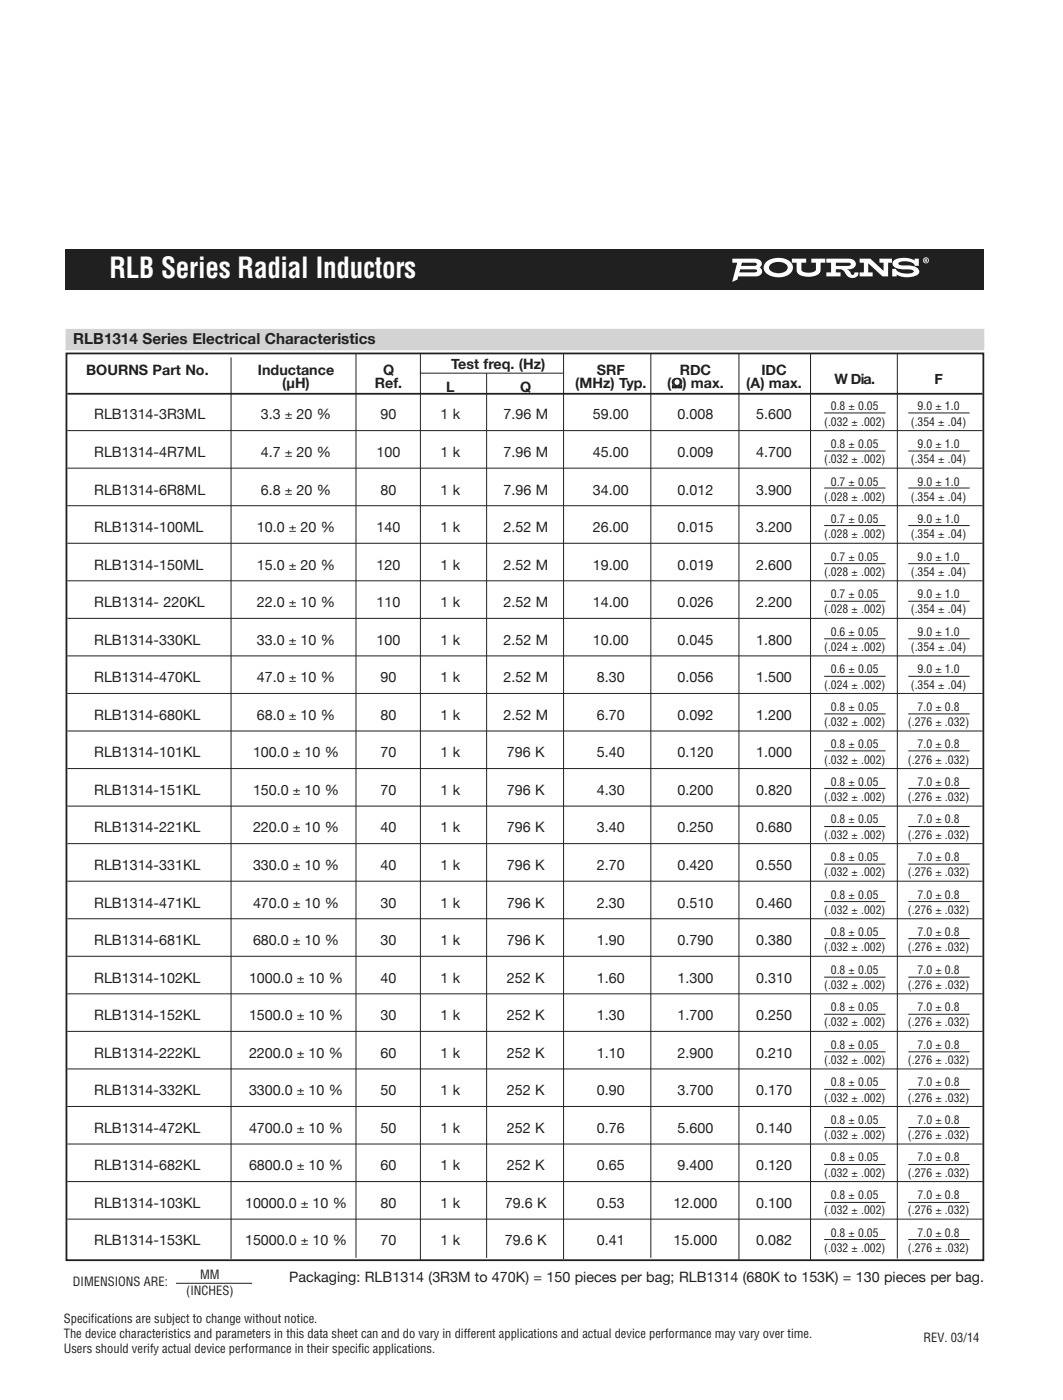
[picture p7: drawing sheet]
<svg xmlns="http://www.w3.org/2000/svg" width="210mm" height="276mm" viewBox="0 0 210 276" stroke-linecap="round" stroke-linejoin="round" font-family="sans-serif">
<defs><g id="words">
<text font-size="5.6" fill="#fff" x="21.6" y="54.8">RLB Series Radial Inductors</text>
<text font-size="3" fill="#231f20" x="14.4" y="67.8">RLB1314 Series Electrical Characteristics</text>
<g font-size="2.8" fill="#231f20">
<text x="17" y="73.9">BOURNS Part No.</text>
<text x="50.8" y="73.9">Inductance</text>
<text x="55.7" y="76.6">(µH)</text>
<text x="73.9" y="76.6">Ref.</text>
<text x="75.5" y="73.9">Q</text>
<text x="87.9" y="77.3">L</text>
<text x="88.9" y="72.9">Test freq. (Hz)</text>
<text x="102.6" y="77.3">Q</text>
<text x="113.4" y="76.6">(MHz) Typ.</text>
<text x="117.7" y="73.9">SRF</text>
<text x="131.5" y="76.6">(Ω) max.</text>
<text x="134" y="73.9">RDC</text>
<text x="147.1" y="76.6">(A) max.</text>
<text x="150.1" y="73.9">IDC</text>
<text x="164.5" y="75.7">W Dia.</text>
<text x="184.2" y="75.7">F</text>
<text x="18.6" y="82.8">RLB1314-3R3ML</text>
<text x="51.4" y="82.8">3.3 ± 20 %</text>
<text x="75" y="82.8">90</text>
<text x="86.8" y="82.8">1 k</text>
<text x="99.3" y="82.8">7.96 M</text>
<text x="116.9" y="82.8">59.00</text>
<text x="133.6" y="82.8">0.008</text>
<text x="149.1" y="82.8">5.600</text>
<text x="18.6" y="90.2">RLB1314-4R7ML</text>
<text x="51.4" y="90.2">4.7 ± 20 %</text>
<text x="74.2" y="90.2">100</text>
<text x="86.8" y="90.2">1 k</text>
<text x="99.3" y="90.2">7.96 M</text>
<text x="116.9" y="90.2">45.00</text>
<text x="133.6" y="90.2">0.009</text>
<text x="149.1" y="90.2">4.700</text>
<text x="18.6" y="97.6">RLB1314-6R8ML</text>
<text x="51.4" y="97.6">6.8 ± 20 %</text>
<text x="75" y="97.6">80</text>
<text x="86.8" y="97.6">1 k</text>
<text x="99.3" y="97.6">7.96 M</text>
<text x="116.9" y="97.6">34.00</text>
<text x="133.6" y="97.6">0.012</text>
<text x="149.1" y="97.6">3.900</text>
<text x="18.6" y="105">RLB1314-100ML</text>
<text x="50.7" y="105">10.0 ± 20 %</text>
<text x="74.2" y="105">140</text>
<text x="86.8" y="105">1 k</text>
<text x="99.3" y="105">2.52 M</text>
<text x="116.9" y="105">26.00</text>
<text x="133.6" y="105">0.015</text>
<text x="149.1" y="105">3.200</text>
<text x="18.6" y="112.4">RLB1314-150ML</text>
<text x="50.7" y="112.4">15.0 ± 20 %</text>
<text x="74.2" y="112.4">120</text>
<text x="86.8" y="112.4">1 k</text>
<text x="99.3" y="112.4">2.52 M</text>
<text x="116.9" y="112.4">19.00</text>
<text x="133.6" y="112.4">0.019</text>
<text x="149.1" y="112.4">2.600</text>
<text x="18.6" y="119.8">RLB1314- 220KL</text>
<text x="50.7" y="119.8">22.0 ± 10 %</text>
<text x="74.2" y="119.8">110</text>
<text x="86.8" y="119.8">1 k</text>
<text x="99.3" y="119.8">2.52 M</text>
<text x="116.9" y="119.8">14.00</text>
<text x="133.6" y="119.8">0.026</text>
<text x="149.1" y="119.8">2.200</text>
<text x="18.6" y="127.2">RLB1314-330KL</text>
<text x="50.7" y="127.2">33.0 ± 10 %</text>
<text x="74.2" y="127.2">100</text>
<text x="86.8" y="127.2">1 k</text>
<text x="99.3" y="127.2">2.52 M</text>
<text x="116.9" y="127.2">10.00</text>
<text x="133.6" y="127.2">0.045</text>
<text x="149.1" y="127.2">1.800</text>
<text x="18.6" y="134.6">RLB1314-470KL</text>
<text x="50.7" y="134.6">47.0 ± 10 %</text>
<text x="75" y="134.6">90</text>
<text x="86.8" y="134.6">1 k</text>
<text x="99.3" y="134.6">2.52 M</text>
<text x="117.7" y="134.6">8.30</text>
<text x="133.6" y="134.6">0.056</text>
<text x="149.1" y="134.6">1.500</text>
<text x="18.6" y="142">RLB1314-680KL</text>
<text x="50.7" y="142">68.0 ± 10 %</text>
<text x="75" y="142">80</text>
<text x="86.8" y="142">1 k</text>
<text x="99.3" y="142">2.52 M</text>
<text x="117.7" y="142">6.70</text>
<text x="133.6" y="142">0.092</text>
<text x="149.1" y="142">1.200</text>
<text x="18.6" y="149.4">RLB1314-101KL</text>
<text x="49.9" y="149.4">100.0 ± 10 %</text>
<text x="75" y="149.4">70</text>
<text x="86.8" y="149.4">1 k</text>
<text x="99.9" y="149.4">796 K</text>
<text x="117.7" y="149.4">5.40</text>
<text x="133.6" y="149.4">0.120</text>
<text x="149.1" y="149.4">1.000</text>
<text x="18.6" y="156.8">RLB1314-151KL</text>
<text x="49.9" y="156.8">150.0 ± 10 %</text>
<text x="75" y="156.8">70</text>
<text x="86.8" y="156.8">1 k</text>
<text x="99.9" y="156.8">796 K</text>
<text x="117.7" y="156.8">4.30</text>
<text x="133.6" y="156.8">0.200</text>
<text x="149.1" y="156.8">0.820</text>
<text x="18.6" y="164.2">RLB1314-221KL</text>
<text x="49.9" y="164.2">220.0 ± 10 %</text>
<text x="75" y="164.2">40</text>
<text x="86.8" y="164.2">1 k</text>
<text x="99.9" y="164.2">796 K</text>
<text x="117.7" y="164.2">3.40</text>
<text x="133.6" y="164.2">0.250</text>
<text x="149.1" y="164.2">0.680</text>
<text x="18.6" y="171.7">RLB1314-331KL</text>
<text x="49.9" y="171.7">330.0 ± 10 %</text>
<text x="75" y="171.7">40</text>
<text x="86.8" y="171.7">1 k</text>
<text x="99.9" y="171.7">796 K</text>
<text x="117.7" y="171.7">2.70</text>
<text x="133.6" y="171.7">0.420</text>
<text x="149.1" y="171.7">0.550</text>
<text x="18.6" y="179.1">RLB1314-471KL</text>
<text x="49.9" y="179.1">470.0 ± 10 %</text>
<text x="75" y="179.1">30</text>
<text x="86.8" y="179.1">1 k</text>
<text x="99.9" y="179.1">796 K</text>
<text x="117.7" y="179.1">2.30</text>
<text x="133.6" y="179.1">0.510</text>
<text x="149.1" y="179.1">0.460</text>
<text x="18.6" y="186.5">RLB1314-681KL</text>
<text x="49.9" y="186.5">680.0 ± 10 %</text>
<text x="75" y="186.5">30</text>
<text x="86.8" y="186.5">1 k</text>
<text x="99.9" y="186.5">796 K</text>
<text x="117.7" y="186.5">1.90</text>
<text x="133.6" y="186.5">0.790</text>
<text x="149.1" y="186.5">0.380</text>
<text x="18.6" y="193.9">RLB1314-102KL</text>
<text x="49.1" y="193.9">1000.0 ± 10 %</text>
<text x="75" y="193.9">40</text>
<text x="86.8" y="193.9">1 k</text>
<text x="99.9" y="193.9">252 K</text>
<text x="117.7" y="193.9">1.60</text>
<text x="133.6" y="193.9">1.300</text>
<text x="149.1" y="193.9">0.310</text>
<text x="18.6" y="201.3">RLB1314-152KL</text>
<text x="49.1" y="201.3">1500.0 ± 10 %</text>
<text x="75" y="201.3">30</text>
<text x="86.8" y="201.3">1 k</text>
<text x="99.9" y="201.3">252 K</text>
<text x="117.7" y="201.3">1.30</text>
<text x="133.6" y="201.3">1.700</text>
<text x="149.1" y="201.3">0.250</text>
<text x="18.6" y="208.7">RLB1314-222KL</text>
<text x="49.1" y="208.7">2200.0 ± 10 %</text>
<text x="75" y="208.7">60</text>
<text x="86.8" y="208.7">1 k</text>
<text x="99.9" y="208.7">252 K</text>
<text x="117.7" y="208.7">1.10</text>
<text x="133.6" y="208.7">2.900</text>
<text x="149.1" y="208.7">0.210</text>
<text x="18.6" y="216.1">RLB1314-332KL</text>
<text x="49.1" y="216.1">3300.0 ± 10 %</text>
<text x="75" y="216.1">50</text>
<text x="86.8" y="216.1">1 k</text>
<text x="99.9" y="216.1">252 K</text>
<text x="117.7" y="216.1">0.90</text>
<text x="133.6" y="216.1">3.700</text>
<text x="149.1" y="216.1">0.170</text>
<text x="18.6" y="223.5">RLB1314-472KL</text>
<text x="49.1" y="223.5">4700.0 ± 10 %</text>
<text x="75" y="223.5">50</text>
<text x="86.8" y="223.5">1 k</text>
<text x="99.9" y="223.5">252 K</text>
<text x="117.7" y="223.5">0.76</text>
<text x="133.6" y="223.5">5.600</text>
<text x="149.1" y="223.5">0.140</text>
<text x="18.6" y="230.9">RLB1314-682KL</text>
<text x="49.1" y="230.9">6800.0 ± 10 %</text>
<text x="75" y="230.9">60</text>
<text x="86.8" y="230.9">1 k</text>
<text x="99.9" y="230.9">252 K</text>
<text x="117.7" y="230.9">0.65</text>
<text x="133.6" y="230.9">9.400</text>
<text x="149.1" y="230.9">0.120</text>
<text x="18.6" y="238.3">RLB1314-103KL</text>
<text x="48.3" y="238.3">10000.0 ± 10 %</text>
<text x="75" y="238.3">80</text>
<text x="86.8" y="238.3">1 k</text>
<text x="99.5" y="238.3">79.6 K</text>
<text x="117.7" y="238.3">0.53</text>
<text x="132.8" y="238.3">12.000</text>
<text x="149.1" y="238.3">0.100</text>
<text x="18.6" y="245.7">RLB1314-153KL</text>
<text x="48.3" y="245.7">15000.0 ± 10 %</text>
<text x="75" y="245.7">70</text>
<text x="86.8" y="245.7">1 k</text>
<text x="99.5" y="245.7">79.6 K</text>
<text x="117.7" y="245.7">0.41</text>
<text x="132.8" y="245.7">15.000</text>
<text x="149.1" y="245.7">0.082</text>
<text x="57" y="253">Packaging: RLB1314 (3R3M to 470K) = 150 pieces per bag; RLB1314 (680K to 153K) = 130 pieces per bag.</text>
</g>
<g font-size="2.5" fill="#231f20">
<text x="14.4" y="253.7">DIMENSIONS ARE:</text>
<text x="36.7" y="255.6">(INCHES)</text>
<text x="39.4" y="252.3">MM</text>
<text x="12.6" y="261.1">Specifications are subject to change without notice.</text>
<text x="12.6" y="264.1">The device characteristics and parameters in this data sheet can and do vary in different applications and actual device performance may vary over time.</text>
<text x="12.6" y="267">Users should verify actual device performance in their specific applications.</text>
<text x="182.1" y="264.7">REV. 03/14</text>
</g>
<g font-size="2.3" fill="#231f20">
<text x="162.5" y="84">(.032 ± .002)</text>
<text x="163.8" y="81">0.8 ± 0.05</text>
<text x="179.6" y="84">(.354 ± .04)</text>
<text x="180.9" y="81">9.0 ± 1.0</text>
<text x="163.8" y="88.4">0.8 ± 0.05</text>
<text x="180.9" y="88.4">9.0 ± 1.0</text>
<text x="162.5" y="91.4">(.032 ± .002)</text>
<text x="163.8" y="95.8">0.7 ± 0.05</text>
<text x="179.6" y="91.4">(.354 ± .04)</text>
<text x="180.9" y="95.8">9.0 ± 1.0</text>
<text x="162.5" y="98.8">(.028 ± .002)</text>
<text x="179.6" y="98.8">(.354 ± .04)</text>
<text x="162.5" y="106.2">(.028 ± .002)</text>
<text x="163.8" y="103.2">0.7 ± 0.05</text>
<text x="179.6" y="106.2">(.354 ± .04)</text>
<text x="180.9" y="103.2">9.0 ± 1.0</text>
<text x="162.5" y="113.6">(.028 ± .002)</text>
<text x="163.8" y="110.6">0.7 ± 0.05</text>
<text x="179.6" y="113.6">(.354 ± .04)</text>
<text x="180.9" y="110.6">9.0 ± 1.0</text>
<text x="163.8" y="118">0.7 ± 0.05</text>
<text x="180.9" y="118">9.0 ± 1.0</text>
<text x="162.5" y="121">(.028 ± .002)</text>
<text x="163.8" y="125.4">0.6 ± 0.05</text>
<text x="179.6" y="121">(.354 ± .04)</text>
<text x="180.9" y="125.4">9.0 ± 1.0</text>
<text x="162.5" y="128.4">(.024 ± .002)</text>
<text x="179.6" y="128.4">(.354 ± .04)</text>
<text x="162.5" y="135.8">(.024 ± .002)</text>
<text x="163.8" y="132.8">0.6 ± 0.05</text>
<text x="179.6" y="135.8">(.354 ± .04)</text>
<text x="180.9" y="132.8">9.0 ± 1.0</text>
<text x="162.5" y="143.3">(.032 ± .002)</text>
<text x="163.8" y="140.3">0.8 ± 0.05</text>
<text x="179" y="143.3">(.276 ± .032)</text>
<text x="180.9" y="140.3">7.0 ± 0.8</text>
<text x="163.8" y="147.7">0.8 ± 0.05</text>
<text x="180.9" y="147.7">7.0 ± 0.8</text>
<text x="162.5" y="150.7">(.032 ± .002)</text>
<text x="163.8" y="155.1">0.8 ± 0.05</text>
<text x="179" y="150.7">(.276 ± .032)</text>
<text x="180.9" y="155.1">7.0 ± 0.8</text>
<text x="162.5" y="158.1">(.032 ± .002)</text>
<text x="179" y="158.1">(.276 ± .032)</text>
<text x="162.5" y="165.5">(.032 ± .002)</text>
<text x="163.8" y="162.5">0.8 ± 0.05</text>
<text x="179" y="165.5">(.276 ± .032)</text>
<text x="180.9" y="162.5">7.0 ± 0.8</text>
<text x="162.5" y="172.9">(.032 ± .002)</text>
<text x="163.8" y="169.9">0.8 ± 0.05</text>
<text x="179" y="172.9">(.276 ± .032)</text>
<text x="180.9" y="169.9">7.0 ± 0.8</text>
<text x="163.8" y="177.3">0.8 ± 0.05</text>
<text x="180.9" y="177.3">7.0 ± 0.8</text>
<text x="162.5" y="180.3">(.032 ± .002)</text>
<text x="163.8" y="184.7">0.8 ± 0.05</text>
<text x="179" y="180.3">(.276 ± .032)</text>
<text x="180.9" y="184.7">7.0 ± 0.8</text>
<text x="162.5" y="187.7">(.032 ± .002)</text>
<text x="179" y="187.7">(.276 ± .032)</text>
<text x="162.5" y="195.1">(.032 ± .002)</text>
<text x="163.8" y="192.1">0.8 ± 0.05</text>
<text x="179" y="195.1">(.276 ± .032)</text>
<text x="180.9" y="192.1">7.0 ± 0.8</text>
<text x="162.5" y="202.5">(.032 ± .002)</text>
<text x="163.8" y="199.5">0.8 ± 0.05</text>
<text x="179" y="202.5">(.276 ± .032)</text>
<text x="180.9" y="199.5">7.0 ± 0.8</text>
<text x="162.5" y="209.9">(.032 ± .002)</text>
<text x="163.8" y="206.9">0.8 ± 0.05</text>
<text x="179" y="209.9">(.276 ± .032)</text>
<text x="180.9" y="206.9">7.0 ± 0.8</text>
<text x="163.8" y="214.3">0.8 ± 0.05</text>
<text x="180.9" y="214.3">7.0 ± 0.8</text>
<text x="162.5" y="217.3">(.032 ± .002)</text>
<text x="163.8" y="221.7">0.8 ± 0.05</text>
<text x="179" y="217.3">(.276 ± .032)</text>
<text x="180.9" y="221.7">7.0 ± 0.8</text>
<text x="162.5" y="224.7">(.032 ± .002)</text>
<text x="179" y="224.7">(.276 ± .032)</text>
<text x="162.5" y="232.2">(.032 ± .002)</text>
<text x="163.8" y="229.2">0.8 ± 0.05</text>
<text x="179" y="232.2">(.276 ± .032)</text>
<text x="180.9" y="229.2">7.0 ± 0.8</text>
<text x="162.5" y="239.6">(.032 ± .002)</text>
<text x="163.8" y="236.6">0.8 ± 0.05</text>
<text x="179" y="239.6">(.276 ± .032)</text>
<text x="180.9" y="236.6">7.0 ± 0.8</text>
<text x="163.8" y="244">0.8 ± 0.05</text>
<text x="180.9" y="244">7.0 ± 0.8</text>
<text x="162.5" y="247">(.032 ± .002)</text>
<text x="179" y="247">(.276 ± .032)</text>
</g>
</g></defs>
<!-- layer: Layer 1 -->
<path d="M12.9 49.2h181.1v7.9h-181.1z" fill="#231f20"/>
<path d="M12.9 67h181.1" fill="none" stroke="#d1d3d4" stroke-width="4.2" stroke-linecap="butt"/>
<path d="M13.1 69.7h180.8v178.9h-180.8zM13.3 77.7h180.4" fill="none" stroke="#231f20" stroke-width=".35"/>
<g fill="none" stroke="#231f20" stroke-width=".2">
<path d="M45.5 70.5v177.9M70.2 69.8v178.4M82.8 73.6h28.2M82.9 69.8v178.8M95.9 73.6v174.6M111.1 69.8v178.6M128.3 69.8v178.4M132.8 74.8a.92 .92 0 0 1 1.1-.1 .92 .92 0 0 1 .4 1l-.6 .4v.2h.5l.2-.3v.5h-.8v-.5a.65 .65 0 0 0 .4-1 .65 .65 0 0 0-1.1 0 .65 .65 0 0 0 .4 1v.5h-.7v-.5l.2 .3h.4v-.2a.72 .72 0 0 1-.6-.5 .72 .72 0 0 1 .2-.8zM145.7 69.8v178.8M159.8 69.8v178.8M176.9 69.8v178.5M13.3 85h180.4"/>
<path d="M13.3 92.4h180.4M13.3 99.8h180.4M162.5 81.5h12.1M162.5 89h12.1M162.5 96.3h12.1M179.1 81.5h12.1M179.1 89h12.1M179.1 96.3h12.1M13.3 107.2h180.4M13.3 114.6h180.4M162.5 103.7h12.1M162.5 111.2h12.1"/>
<path d="M162.5 118.6h12.1M179.1 103.7h12.1M179.1 111.2h12.1M179.1 118.6h12.1M13.3 122h180.4M13.3 129.4h180.4M13.3 136.8h180.4M162.5 126h12.1M162.5 133.4h12.1M179.1 126h12.1M179.1 133.4h12.1M13.3 144.2h180.4"/>
<path d="M13.3 151.6h180.4M13.3 159h180.4M162.5 140.9h12.1M162.5 148.1h12.1M162.5 155.6h12.1M179.1 140.9h12.1M179.1 148.1h12.1M179.1 155.6h12.1M13.3 166.5h180.4M13.3 173.9h180.4M162.5 163.1h12.1M162.5 170.5h12.1"/>
<path d="M162.5 177.9h12.1M179.1 163.1h12.1M179.1 170.5h12.1M179.1 177.9h12.1M13.3 181.3h180.4M13.3 188.7h180.4M13.3 196.1h180.4M162.5 185.2h12.1M162.5 192.8h12.1M179.1 185.2h12.1M179.1 192.8h12.1M13.3 203.5h180.4"/>
<path d="M13.3 210.9h180.4M13.3 218.3h180.4M162.5 200.1h12.1M162.5 207.5h12.1M162.5 214.9h12.1M179.1 200.1h12.1M179.1 207.5h12.1M179.1 214.9h12.1M13.3 225.7h180.4M13.3 233.1h180.4M162.5 222.5h12.1M162.5 229.8h12.1"/>
<path d="M162.5 237.2h12.1M179.1 222.5h12.1M179.1 229.8h12.1M179.1 237.2h12.1M13.3 240.5h180.4M34.7 253.2h15M162.5 244.6h12.1M179.1 244.6h12.1"/>
</g>
<g fill="#fff">
<path d="M156.1 51h2.8v.8h-.9v1.4a1.55 1.55 0 0 0 1.8 .6 1.02 1.02 0 0 0 1-.6v-1.4h-.9v-.8h2.8v.8h-.9v1.5a2.05 2.05 0 0 1-2.4 1.3 2.05 2.05 0 0 1-2.4-1.3v-1.5h-.9z"/>
<path d="M169.5 51h2.1l2.6 2.5v-1.7h-.8v-.8h2.4v.8h-.7v2.7h-1.1l-2.8-2.6v1.8h.8v.8h-2.5v-.8h.8v-1.9h-.8z"/>
<path d="M176.3 51.3a4.4 4.4 0 0 1 4 .1v-.4h.8v1.4h-.8a2.16 2.16 0 0 0-2.6-.8l-.6 .3v.2l.5 .2 1 .1a2.61 2.61 0 0 1 2.6 .9 .89 .89 0 0 1-.8 1.2 4.3 4.3 0 0 1-3.6-.3v.3h-.9v-1.4h.7a2.12 2.12 0 0 0 2.2 .9l1.1-.2 .3-.3a2.56 2.56 0 0 0-2.2-.4 2.48 2.48 0 0 1-1.9-.7l-.2-.4 .1-.4z"/>
<path d="M182.4 51.2v.1h.2v-.1zM182.3 51.1h.4v.3l.1 .3h-.2l-.1-.3-.1 .3h-.1zM182.1 51.4a.45 .45 0 0 0 .9 0 .45 .45 0 0 0-.9 0zM181.9 51.4a.6 .6 0 0 1 1.2 0 .6 .6 0 0 1-1.2 0z"/>
<path d="M145.9 53.1h2.9l.3 .1 .2 .2-.2 .3h-.4h-3zM146.3 51.8h2.5l.4 .3-.2 .3-.4 .1h-2.5zM144.4 51v.8h.9l-1 3.8 1-.4 .2-.7h3.5a.96 .96 0 0 0 1.2-.5 .96 .96 0 0 0-.4-1.2 .91 .91 0 0 0 .3-1.1 .91 .91 0 0 0-.8-.6z"/>
<path d="M151.9 52.1a2.53 2.53 0 0 1 3.3 .3 1.08 1.08 0 0 1-1.2 1.5 1.95 1.95 0 0 1-2.4-1.1zM151.1 51.6a1.54 1.54 0 0 0-.5 1.5 1.54 1.54 0 0 0 1.1 1.2 3.8 3.8 0 0 0 4.3-.6 1.68 1.68 0 0 0-1.2-2.6 4.1 4.1 0 0 0-3.7 .5z"/>
<path d="M164.8 51.8h2.5l.4 .3-.2 .3-.4 .1h-2.3zM162.9 51v.8h.9v1.9h-.9v.8h2.8v-.8h-.9v-.6a1.52 1.52 0 0 1 1.9 1 1.38 1.38 0 0 0 1.3 .7 1.38 1.38 0 0 0 1.2-.7v-.4h-.8v.3l-.3 .2a.58 .58 0 0 1-.5-.6l-.6-.5a1.24 1.24 0 0 0 1.7-1.3 1.35 1.35 0 0 0-1.4-.8z"/>
</g>
<use href="#words"/>
</svg>
